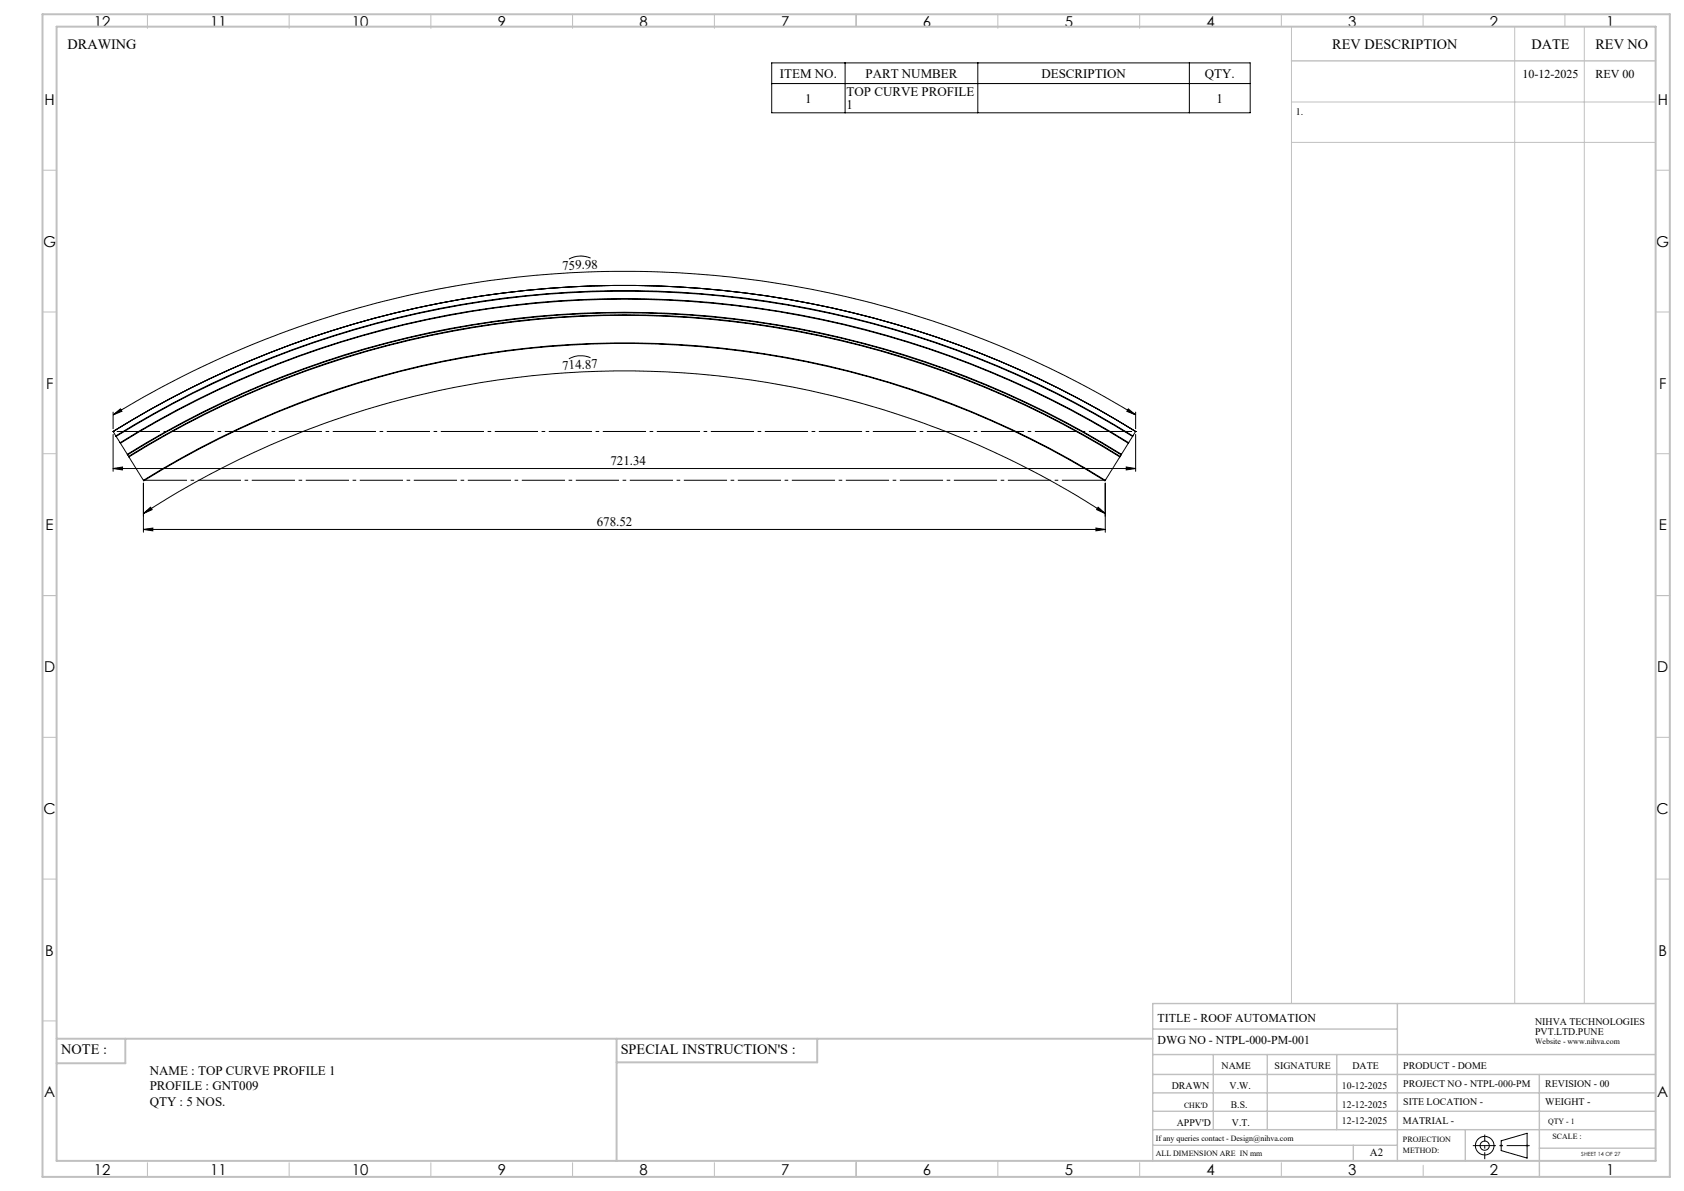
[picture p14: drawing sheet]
<svg xmlns="http://www.w3.org/2000/svg" width="594mm" height="420mm" viewBox="0 0 594 420" stroke-linecap="round" stroke-linejoin="round" font-family="sans-serif">
<defs><g id="words">
<g font-size="5.3">
<text x="33.1" y="9.5">12</text>
<text x="74.1" y="9.5">11</text>
<text x="124.1" y="9.5">10</text>
<text x="175.6" y="9.5">9</text>
<text x="225.6" y="9.5">8</text>
<text x="275.6" y="9.5">7</text>
<text x="325.6" y="9.5">6</text>
<text x="375.6" y="9.5">5</text>
<text x="425.6" y="9.5">4</text>
<text x="475.6" y="9.5">3</text>
<text x="525.6" y="9.5">2</text>
<text x="566.6" y="9.5">1</text>
<text x="15.7" y="37">H</text>
<text x="584.7" y="37">H</text>
<text x="15.2" y="87">G</text>
<text x="584.2" y="87">G</text>
<text x="16.2" y="137">F</text>
<text x="585.2" y="137">F</text>
<text x="16.1" y="187">E</text>
<text x="585.1" y="187">E</text>
<text x="15.5" y="237">D</text>
<text x="584.5" y="237">D</text>
<text x="15.4" y="287">C</text>
<text x="584.4" y="287">C</text>
<text x="16" y="337.1">B</text>
<text x="585" y="337.1">B</text>
<text x="15.5" y="387">A</text>
<text x="584.5" y="387">A</text>
<text x="33.1" y="414.5">12</text>
<text x="74.1" y="414.5">11</text>
<text x="124.1" y="414.5">10</text>
<text x="175.6" y="414.5">9</text>
<text x="225.6" y="414.5">8</text>
<text x="275.6" y="414.5">7</text>
<text x="325.6" y="414.5">6</text>
<text x="375.6" y="414.5">5</text>
<text x="425.6" y="414.5">4</text>
<text x="475.6" y="414.5">3</text>
<text x="525.6" y="414.5">2</text>
<text x="566.6" y="414.5">1</text>
</g>
<g font-size="5">
<text x="23.8" y="17.2">DRAWING</text>
<text x="470" y="17.4">REV DESCRIPTION</text>
<text x="540.2" y="17.4">DATE</text>
<text x="562.8" y="17.4">REV NO</text>
<text x="21.6" y="371.8">NOTE :</text>
<text x="218.9" y="371.8">SPECIAL INSTRUCTION'S :</text>
</g>
<g font-size="4.6">
<text x="275.1" y="27.5">ITEM NO.</text>
<text x="305.3" y="27.5">PART NUMBER</text>
<text x="367.3" y="27.5">DESCRIPTION</text>
<text x="425" y="27.5">QTY.</text>
<text x="298.6" y="34">TOP CURVE PROFILE</text>
<text x="284" y="36.3">1</text>
<text x="298.6" y="38.6">1</text>
<text x="429.1" y="36.3">1</text>
<text x="198.4" y="95.2" transform="rotate(-3 198.4 95.2)">759.98</text>
<text x="198.4" y="130.4" transform="rotate(-3 198.4 130.4)">714.87</text>
<text x="215.3" y="164.1">721.34</text>
<text x="210.5" y="185.6">678.52</text>
<text x="52.8" y="378.9">NAME : TOP CURVE PROFILE 1</text>
<text x="52.8" y="384.5">PROFILE : GNT009</text>
<text x="52.8" y="390.1">QTY : 5 NOS.</text>
</g>
<g font-size="4.2">
<text x="537.1" y="27.6">10-12-2025</text>
<text x="562.8" y="27.6">REV 00</text>
<text x="408.3" y="360.3">TITLE - ROOF AUTOMATION</text>
<text x="408.3" y="368.2">DWG NO - NTPL-000-PM-001</text>
</g>
<text font-size="3.9" x="483.2" y="407.7">A2</text>
<g font-size="3.5">
<text x="457" y="40.6">1.</text>
<text x="541.5" y="361.3">NIHVA TECHNOLOGIES</text>
<text x="541.5" y="364.9">PVT.LTD.PUNE</text>
<text x="430.9" y="377">NAME</text>
<text x="449.6" y="377">SIGNATURE</text>
<text x="477" y="377">DATE</text>
<text x="495" y="377">PRODUCT - DOME</text>
<text x="495" y="383.3">PROJECT NO - NTPL-000-PM</text>
<text x="545.1" y="383.3">REVISION - 00</text>
<text x="413.3" y="384.1">DRAWN</text>
<text x="433.7" y="384.1">V.W.</text>
<text x="473.4" y="384.1">10-12-2025</text>
<text x="495" y="389.8">SITE LOCATION -</text>
<text x="545.1" y="389.8">WEIGHT -</text>
<text x="434.1" y="390.6">B.S.</text>
<text x="473.4" y="390.6">12-12-2025</text>
<text x="415.1" y="396.9">APPV'D</text>
<text x="434.6" y="396.9">V.T.</text>
<text x="473.4" y="396.5">12-12-2025</text>
<text x="494.8" y="396.5">MATRIAL -</text>
</g>
<g font-size="2.8">
<text x="541.5" y="368.3">Website - www.nihva.com</text>
<text x="417.6" y="390.6">CHK'D</text>
<text x="546.1" y="396.5">QTY - 1</text>
<text x="547.6" y="401.7">SCALE :</text>
<text x="407.7" y="402.2">If any queries contact - Design@nihva.com</text>
<text x="407.7" y="407.7">ALL DIMENSION ARE IN mm</text>
<text x="494.8" y="402.7">PROJECTION</text>
<text x="494.8" y="406.5">METHOD:</text>
</g>
<text font-size="2" x="557.8" y="407.8">SHEET 14 OF 27</text>
</g></defs>
<g fill="none" stroke="#000" stroke-width=".35">
<path d="M272.2 22.2h168.8v17.6h-168.8zM272.2 29.5h168.8M298.1 22.2v17.6M344.9 22.2v17.6M419.5 22.2v17.6M208.3 91a8.4 8.4 0 0 0-7.6 .4M208.3 126.2a8.6 8.6 0 0 0-7.6 .4M39.9 152.2a341.3 341.3 0 0 1 360.7 0M39.9 152.2h.1M39.9 152.2l1 1.5M39.9 145.3v5.9M39.9 152.2a341.5 341.5 0 0 1 360.7 0"/>
<path d="M39.9 153.2v13M39.9 146.3l2.6-2.1 .5 .8zM39.9 146.3a346.5 346.5 0 0 1 360.7 0M40.9 153.7l.1 .2M40.9 153.7a339.5 339.5 0 0 1 358.7 0M41 153.9a339.4 339.4 0 0 1 358.5 0M41 153.9l1.4 2.2M42.4 156.1a336.6 336.6 0 0 1 355.7 0M42.4 156.1l.1 .2M42.5 156.3a336.4 336.4 0 0 1 355.5 0M42.5 156.3l2.4 3.9M398 156.3l-2.4 3.9"/>
<path d="M398 144.2l2.6 2.1-3.1-1.3zM398.1 156.1l-.1 .2M399.5 153.9l-1.4 2.2M399.6 153.7l-.1 .2M400.6 152.2h.1M400.6 152.2l-1 1.5M400.6 145.3v5.9M400.6 153.2v13M39.9 165.2l3.3-.5v1zM39.9 165.2h360.7M44.9 160.2a331.9 331.9 0 0 1 350.7 0M44.9 160.2l.1 .2"/>
<path d="M45 160.4a331.7 331.7 0 0 1 350.5 0M45 160.4l.4 .6M45.4 161l.1 .1M45.4 161a331.1 331.1 0 0 1 349.7 0M45.5 161.1a330.9 330.9 0 0 1 349.5 0M45.5 161.1l5.1 8.3M50.6 170.4v17.3M50.6 169.4a321.1 321.1 0 0 1 339.3 0M50.6 169.4l.1 .2a320.9 320.9 0 0 1 339.1-.1l.1-.1M387.4 178.9l2.5 2.2-3.1-1.4zM389.9 170.4v17.3M395 161.1l-5.1 8.3"/>
<path d="M395.1 161l-.1 .1M395.5 160.4l-.4 .6M395.6 160.2l-.1 .2M397.3 164.7l3.3 .5-3.3 .5zM50.6 186.7l3.3-.5v1zM50.6 186.7h339.3M50.6 181.1l2.5-2.2 .6 .8zM50.6 181.1a311.2 311.2 0 0 1 339.3 0M386.6 186.2l3.3 .5-3.3 .5zM529.5 402.3l9.2-2.7v8.8l-9.2-2.7z"/>
<circle cx="523.7" cy="404" r="1.62"/>
<circle cx="523.7" cy="404" r="3.3"/>
</g>
<g fill="none" stroke="#c0c0c0" stroke-width=".35">
<path d="M52 5v5M102 5v5M152 5v5M202 5v5M252 5v5M302 5v4.4M352 5v5M402 5v5M452 5v4.4M455.5 9.4v344.5M502 5v4.4M534.3 9.4v344.5"/>
<path d="M552 5v4.4M558.8 9.4v344.5M455.5 36h128.5M455.5 50.2h128.5M15 60h5M584 60h5M15 110h5M584 110h5M15 160h5M584 160h5M15 210h5M584 210h5"/>
<path d="M15 260h5M584 260h5M15 310h5M584 310h5M15 360h5M52 410v5M102 410v5M152 410v5M202 410v5M252 410v5M302 409.4v5.6M352 409.4v5.6"/>
<path d="M402 410v5M452 410v5M502 410.9v4.1M529 404h1M529.2 403.7l.7 .7M529.5 403.5v1M529.9 403.7l-.7 .7M538.1 404h1.1M538.3 403.7l.7 .7M538.7 403.5v1M539 403.7l-.7 .7"/>
</g>
<path d="M519.5 404h20.1" fill="none" stroke="#000" stroke-width=".35" stroke-dasharray="15.2 1.3 1.3 1.3" stroke-dashoffset="7.1" stroke-linecap="butt"/>
<path d="M523.7 408.8v-8.7" fill="none" stroke="#000" stroke-width=".35" stroke-dasharray="15.2 1.3 1.3 1.3" stroke-dashoffset="12.8" stroke-linecap="butt"/>
<path d="M50.6 169.4h339.3" fill="none" stroke="#000" stroke-width=".35" stroke-dasharray="15.2 1.3 1.3 1.3" stroke-dashoffset="-.1" stroke-linecap="butt"/>
<path d="M39.9 152.2h360.7" fill="none" stroke="#000" stroke-width=".35" stroke-dasharray="15.2 1.3 1.3 1.3" stroke-dashoffset="-1.3" stroke-linecap="butt"/>
<g fill="none" stroke="#c0c0c0" stroke-width=".5">
<path d="M455.5 21.5h128.5M492.9 353.9v55.5M584 353.9h-177.4v55.5M406.6 371.9h177.4M406.6 378.9h177.4M406.6 362.9h86.3M428 371.9v26.5M447 371.9v26.5M471.5 371.9v26.5M543 378.9v36.1M406.6 391.9h177.4M406.6 385.4h177.4"/>
<path d="M406.6 398.4h177.4M516.9 398.4v11M406.6 403.9h86.3M477.3 403.9v5.5M543 404.9h41"/>
</g>
<path d="M15 5h574v410h-574zM20 9.4h564v400h-564zM20 366.3h386.6M44.2 366.3v8.6h-24.2M217.5 366.3v43.1M288.3 366.3v8.3h-70.8" fill="none" stroke="#c0c0c0" stroke-width=".7"/>
<g fill="#000">
<path d="M398 144.2l2.6 2.1-3.1-1.3zM39.9 146.3l2.6-2.1 .5 .8z"/>
<path d="M39.9 165.2l3.3-.5v1zM397.3 164.7l3.3 .5-3.3 .5z"/>
<path d="M50.6 186.7l3.3-.5v1zM386.6 186.2l3.3 .5-3.3 .5z"/>
<path d="M387.3 178.9l2.6 2.2-3.1-1.4zM50.6 181.1l2.5-2.2 .6 .8z"/>
</g>
<use href="#words"/>
</svg>
